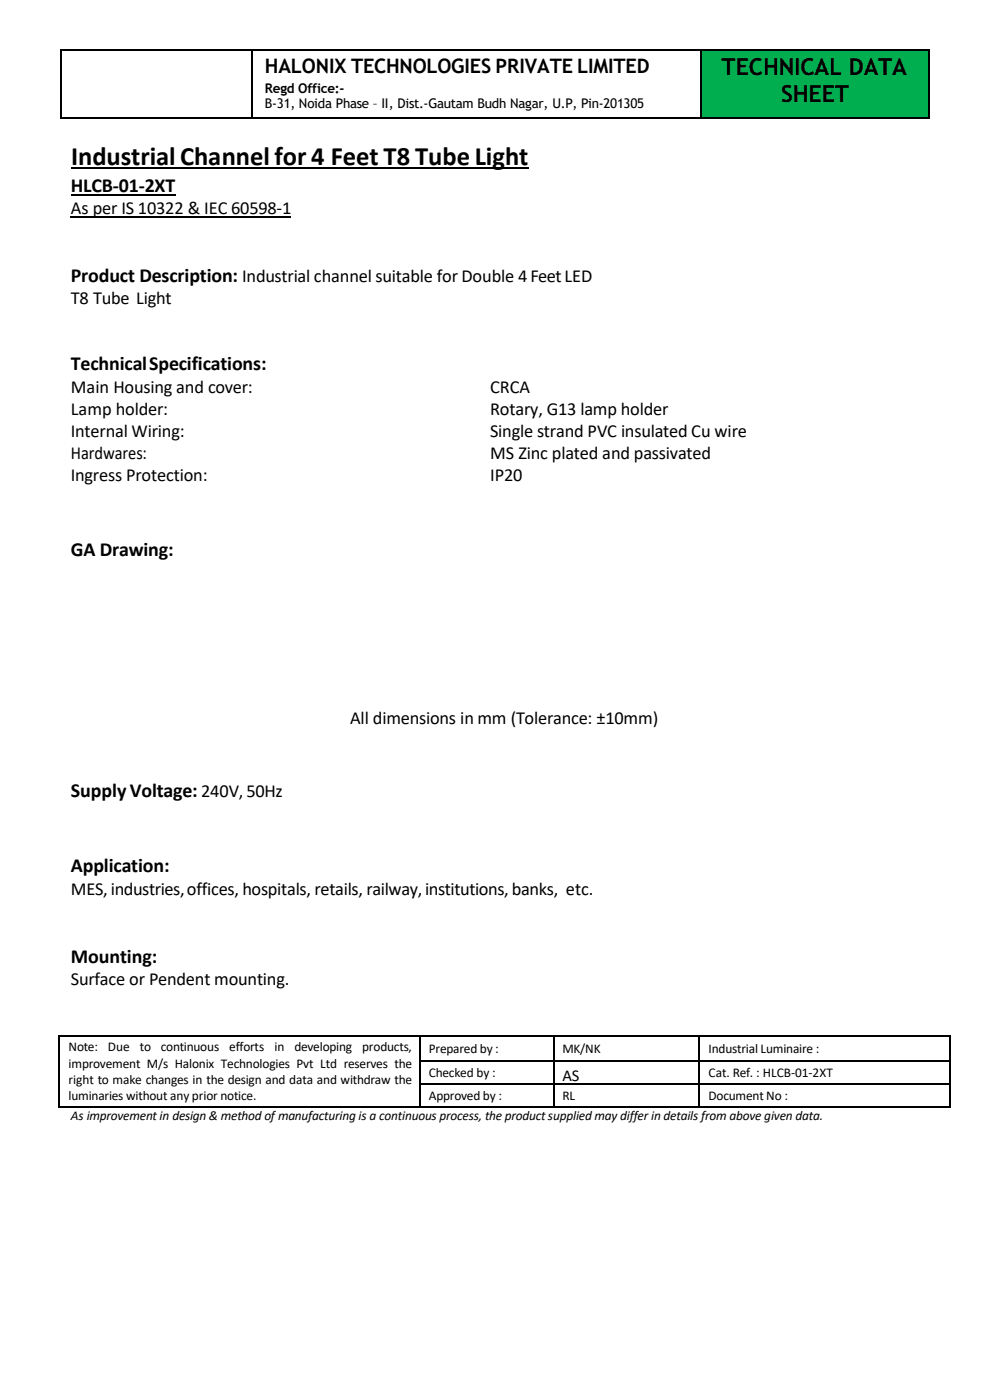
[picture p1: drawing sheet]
<svg xmlns="http://www.w3.org/2000/svg" width="210mm" height="297mm" viewBox="0 0 210 297" stroke-linecap="round" stroke-linejoin="round" font-family="sans-serif">
<defs><g id="words">
<text font-size="5.6" x="15.1" y="34.9">IndustrialChannelfor 4 Feet T8 Tube Light</text>
<g font-size="5">
<text x="153.1" y="16">TECHNICAL DATA</text>
<text x="165.7" y="21.7">SHEET</text>
</g>
<g font-size="4.2">
<text x="56.2" y="15.6">HALONIX TECHNOLOGIES PRIVATE LIMITED</text>
<text x="15" y="40.8">HLCB-01-2XT</text>
<text x="15" y="59.8">Product Description: Industrial channel suitable for Double 4 FeetLED</text>
<text x="15" y="78.6">TechnicalSpecifications:</text>
<text x="15" y="118.1">GA Drawing:</text>
<text x="15" y="169.3">SupplyVoltage: 240V,50Hz</text>
<text x="15" y="185.1">Application:</text>
<text x="15" y="204.5">Mounting:</text>
</g>
<g font-size="3.9">
<text x="15" y="45.4">As per IS 10322 &amp; IEC 60598-1</text>
<text x="15" y="64.6">T8 Tube Light</text>
<text x="15" y="83.4">Main Housing and cover:</text>
<text x="104" y="83.4">CRCA</text>
<text x="15" y="88">Lamp holder:</text>
<text x="104" y="88">Rotary, G13 lamp holder</text>
<text x="15" y="92.8">Internal Wiring:</text>
<text x="104" y="92.8">Single strand PVC insulated Cu wire</text>
<text x="15" y="97.4">Hardwares:</text>
<text x="104" y="97.4">MS Zinc plated and passivated</text>
<text x="15" y="102.1">Ingress Protection:</text>
<text x="104" y="102.1">IP20</text>
<text x="74.3" y="153.6">All dimensions in mm (Tolerance: ±10mm)</text>
<text x="15" y="189.9">MES, industries,offices, hospitals, retails, railway,institutions,banks, etc.</text>
<text x="15" y="209.2">Surface or Pendent mounting.</text>
</g>
<text font-size="3.5" x="119.3" y="229.6">AS</text>
<g font-size="2.8">
<text x="56.2" y="19.6">Regd Office:-</text>
<text x="56.2" y="22.9">B-31, Noida Phase – II, Dist.-Gautam Budh Nagar, U.P, Pin-201305</text>
<text x="14.6" y="223.2">Note:</text>
<text x="14.6" y="226.6">improvement M/s Halonix Technologies Pvt Ltd reserves the</text>
<text x="22.9" y="223.2">Due</text>
<text x="29.6" y="223.2">to</text>
<text x="34.1" y="223.2">continuous</text>
<text x="48.6" y="223.2">efforts</text>
<text x="58.2" y="223.2">in</text>
<text x="62.5" y="223.2">developing</text>
<text x="76.9" y="223.2">products,</text>
<text x="91" y="223.5">Prepared by :</text>
<text x="119.3" y="223.5">MK/NK</text>
<text x="150.4" y="223.5">Industrial Luminaire :</text>
<text x="14.6" y="230.1">right to make changes in the design and data and withdraw the</text>
<text x="14.6" y="233.5">luminaries without any prior notice.</text>
<text x="91" y="228.7">Checked by :</text>
<text x="91" y="233.5">Approved by :</text>
<text x="119.3" y="233.5">RL</text>
<text x="150.4" y="228.7">Cat. Ref. : HLCB-01-2XT</text>
<text x="150.4" y="233.5">Document No :</text>
<text x="15" y="237.8">As improvement in design &amp; method ofmanufacturing is a continuous process,the productsupplied may differ in details from above given data.</text>
</g>
</g></defs>
<g fill="#00ae50">
<path d="M149 10.7h48v14.2h-48z" fill-rule="evenodd"/>
<path d="M149 10.7h48v6.6h-48z" fill-rule="evenodd"/>
<path d="M149 17.3h48v5.7h-48z" fill-rule="evenodd"/>
</g>
<g fill="#000">
<path d="M12.7 10.4h.3v.3h-.3z" fill-rule="evenodd"/>
<path d="M12.7 10.4h.3v.3h-.3z" fill-rule="evenodd"/>
<path d="M53.4 10.4h.3v.3h-.3z" fill-rule="evenodd"/>
<path d="M148.7 10.4h.3v.3h-.3z" fill-rule="evenodd"/>
<path d="M196.9 10.4h.3v.3h-.3z" fill-rule="evenodd"/>
<path d="M196.9 10.4h.3v.3h-.3z" fill-rule="evenodd"/>
<path d="M12.7 24.9h.3v.3h-.3z" fill-rule="evenodd"/>
<path d="M12.7 24.9h.3v.3h-.3z" fill-rule="evenodd"/>
<path d="M53.4 24.9h.3v.3h-.3z" fill-rule="evenodd"/>
<path d="M148.7 24.9h.3v.3h-.3z" fill-rule="evenodd"/>
<path d="M196.9 24.9h.3v.3h-.3z" fill-rule="evenodd"/>
<path d="M196.9 24.9h.3v.3h-.3z" fill-rule="evenodd"/>
<path d="M12.5 219.8h.2v.2h-.2z" fill-rule="evenodd"/>
<path d="M12.5 219.8h.2v.2h-.2z" fill-rule="evenodd"/>
<path d="M12.5 225.2h.2v.2h-.2z" fill-rule="evenodd"/>
<path d="M12.5 230.1h.2v.2h-.2z" fill-rule="evenodd"/>
<path d="M12.5 234.8h.2v.3h-.2z" fill-rule="evenodd"/>
<path d="M12.5 234.8h.2v.3h-.2z" fill-rule="evenodd"/>
<path d="M89 219.8h.3v.2h-.3z" fill-rule="evenodd"/>
<path d="M89 225.2h.3v.2h-.3z" fill-rule="evenodd"/>
<path d="M89 230.1h.3v.2h-.3z" fill-rule="evenodd"/>
<path d="M89 234.8h.3v.3h-.3z" fill-rule="evenodd"/>
<path d="M117.4 219.8h.2v.2h-.2z" fill-rule="evenodd"/>
<path d="M117.4 225.2h.2v.2h-.2z" fill-rule="evenodd"/>
<path d="M117.4 230.1h.2v.2h-.2z" fill-rule="evenodd"/>
<path d="M117.4 234.8h.2v.3h-.2z" fill-rule="evenodd"/>
<path d="M148.3 219.8h.2v.2h-.2z" fill-rule="evenodd"/>
<path d="M148.3 225.2h.2v.2h-.2z" fill-rule="evenodd"/>
<path d="M148.3 230.1h.2v.2h-.2z" fill-rule="evenodd"/>
<path d="M148.3 234.8h.2v.3h-.2z" fill-rule="evenodd"/>
<path d="M201.5 219.8h.2v.2h-.2z" fill-rule="evenodd"/>
<path d="M201.5 219.8h.2v.2h-.2z" fill-rule="evenodd"/>
<path d="M201.5 225.2h.2v.2h-.2z" fill-rule="evenodd"/>
<path d="M201.5 230.1h.2v.2h-.2z" fill-rule="evenodd"/>
<path d="M201.5 234.8h.2v.3h-.2z" fill-rule="evenodd"/>
<path d="M201.5 234.8h.2v.3h-.2z" fill-rule="evenodd"/>
</g>
<path d="M12.9 10.7v14.2M13 10.6h40.4M53.5 10.7v14.2M53.7 10.6h95M148.8 10.7v14.2M149 10.6h47.9M197.1 10.7v14.2M13 25h40.4M53.7 25h95M149 25h47.9M15 41.4h22.2" fill="none" stroke="#000" stroke-width=".3"/>
<path d="M15.1 35.8h97" fill="none" stroke="#000" stroke-width=".38"/>
<g fill="none" stroke="#000" stroke-width=".25">
<path d="M15 46h46.7M12.7 219.9h76.3M89.3 219.9h28.1M117.6 219.9h30.7M148.5 219.9h53M12.6 220v5.2M12.6 225.4v4.7M12.6 230.3v4.5M12.7 235h76.3M89.2 220v5.2M89.2 225.4v4.7M89.2 230.3v4.5"/>
<path d="M89.3 225.3h28.1M89.3 230.2h28.1M89.3 235h28.1M117.5 220v5.2M117.5 225.4v4.7M117.5 230.3v4.5M117.6 225.3h30.7M117.6 230.2h30.7M117.6 235h30.7M148.4 220v5.2M148.4 225.4v4.7M148.4 230.3v4.5"/>
<path d="M148.5 225.3h53M148.5 230.2h53M148.5 235h53M201.6 220v5.2M201.6 225.4v4.7M201.6 230.3v4.5"/>
</g>
<use href="#words"/>
</svg>
